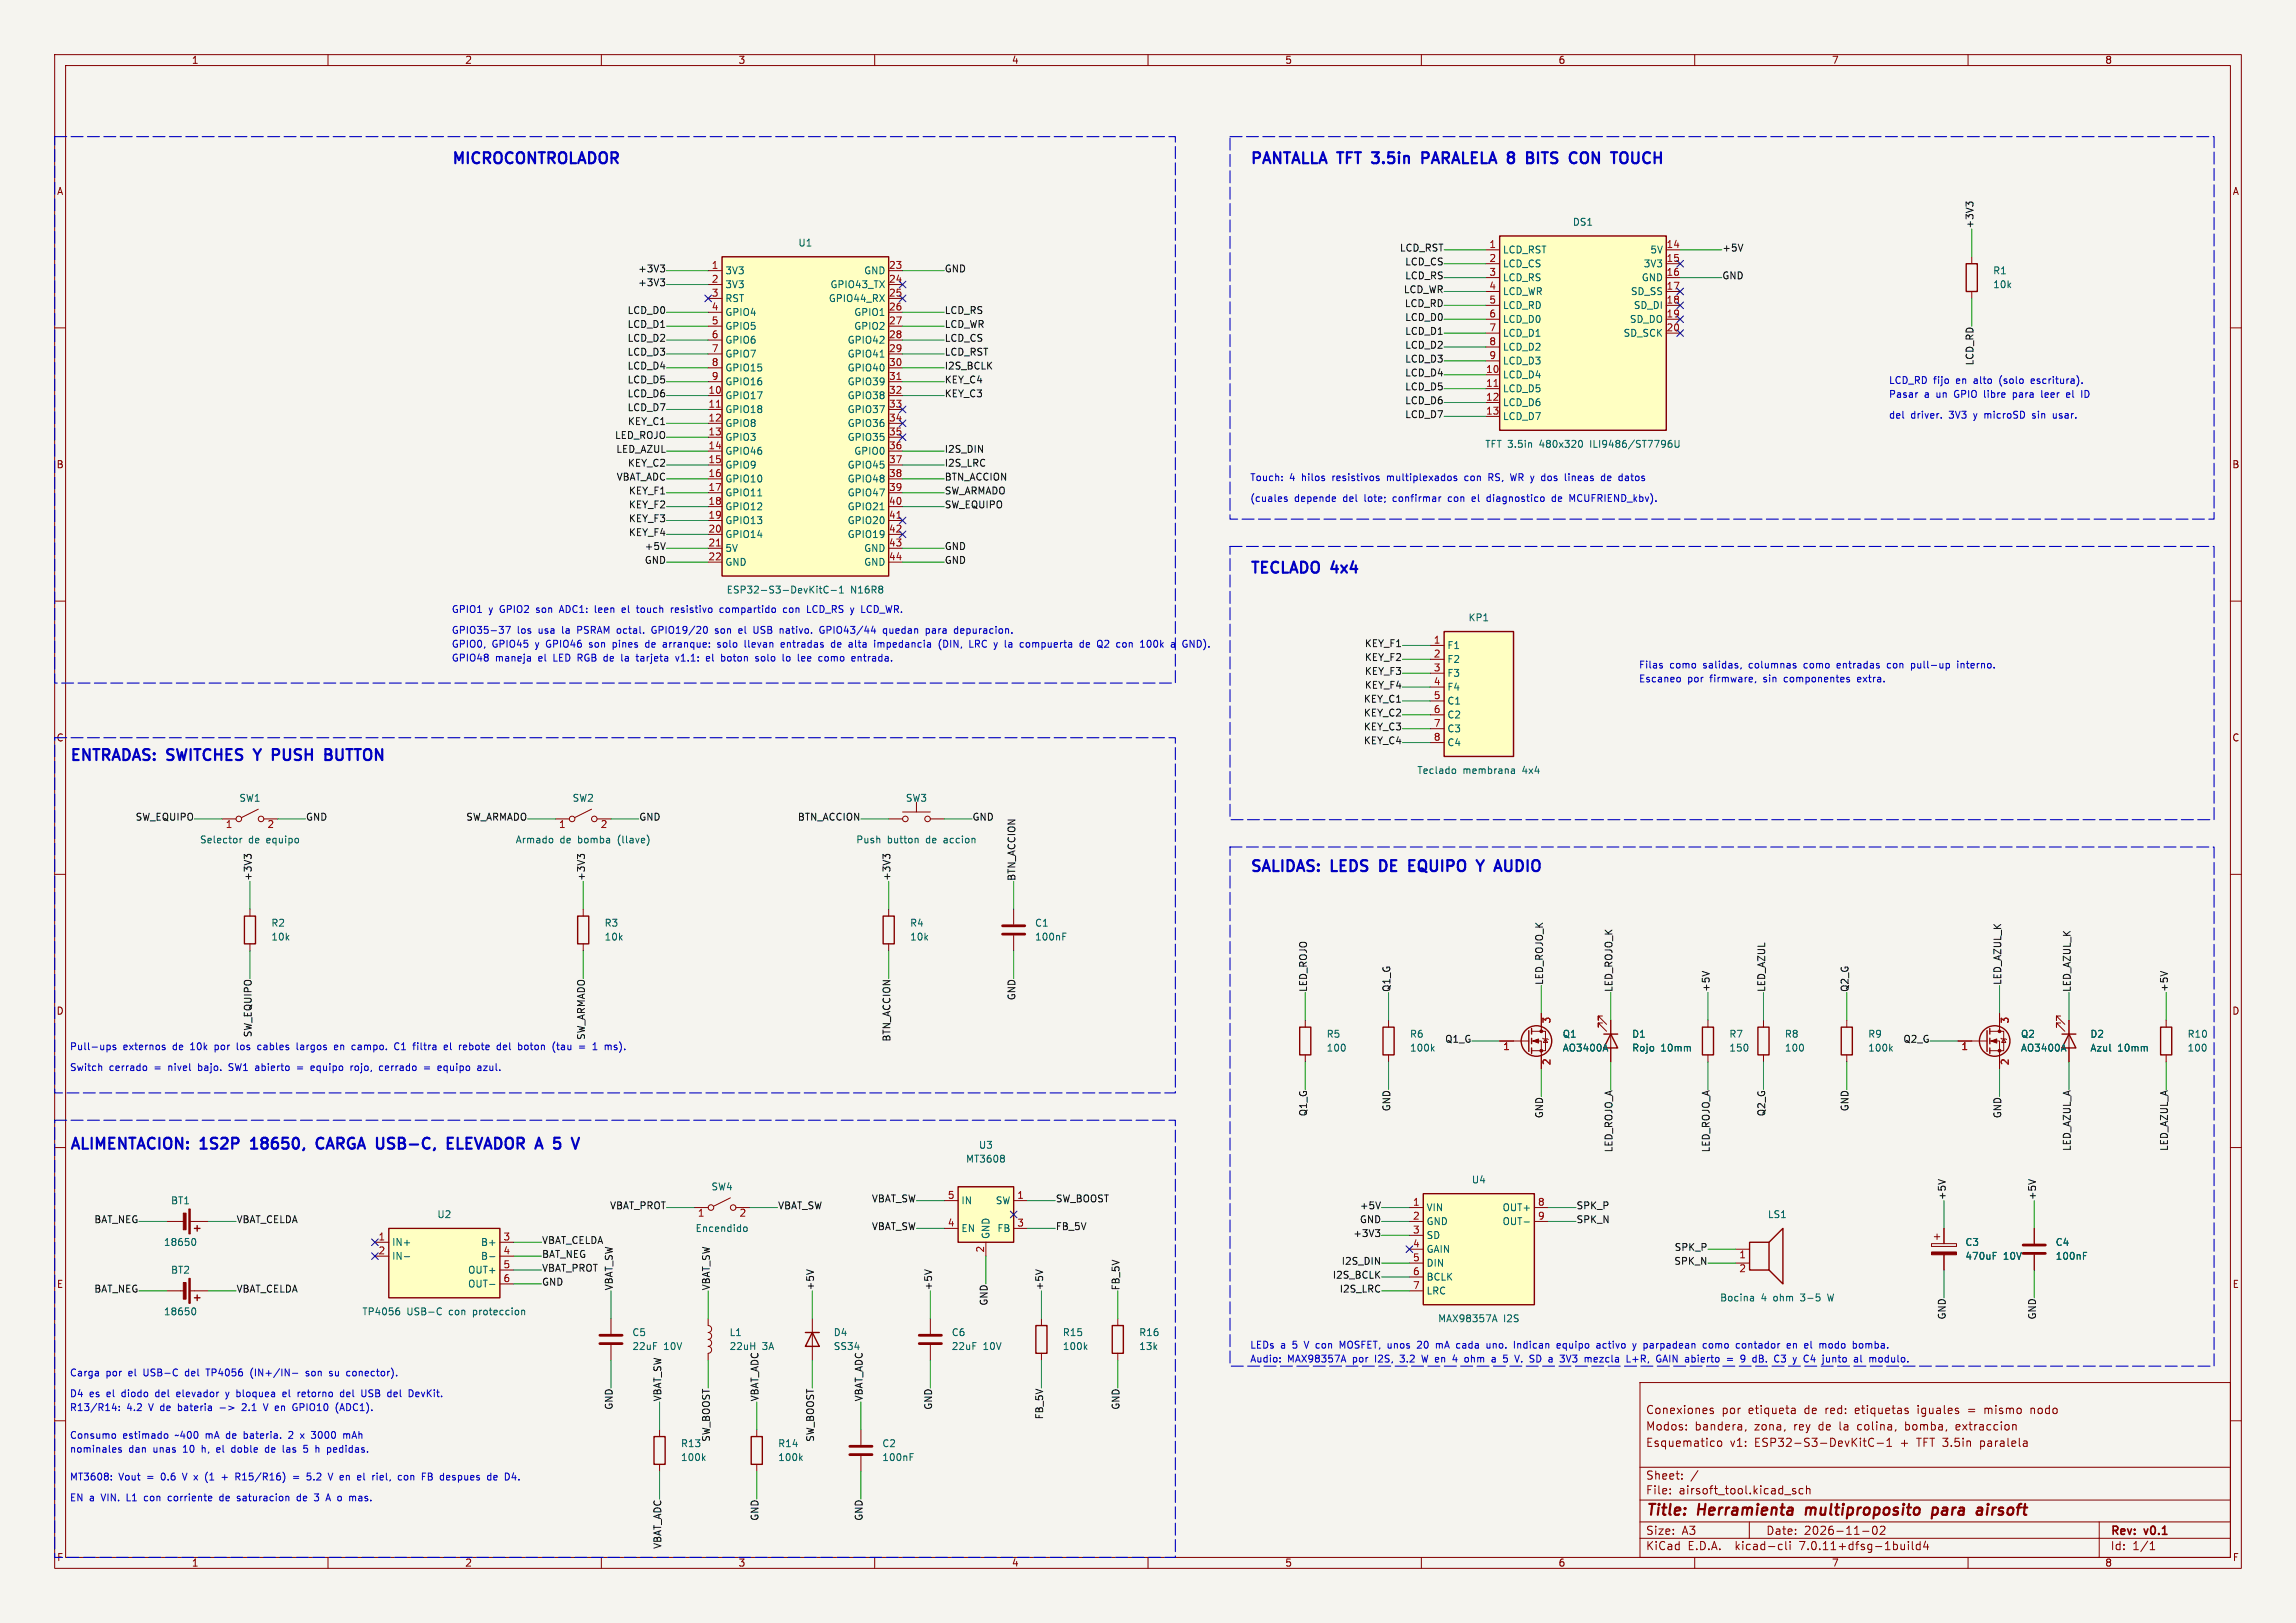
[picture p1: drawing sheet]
<svg xmlns="http://www.w3.org/2000/svg" width="420mm" height="297mm" viewBox="0 0 420 297" stroke-linecap="round" stroke-linejoin="round" font-family="sans-serif">
<defs><g id="words">
<g font-size="2.8" fill="#0000c2">
<text x="82.5" y="30.6">MICROCONTROLADOR</text>
<text x="228.6" y="30.6">PANTALLA TFT</text>
<text x="252" y="30.6">3.5in</text>
<text x="261.9" y="30.6">PARALELA 8</text>
<text x="282.6" y="30.6">BITS</text>
<text x="291.3" y="30.6">CON</text>
<text x="299.8" y="30.6">TOUCH</text>
<text x="228.6" y="105.5">TECLADO 4x4</text>
<text x="12.7" y="139.8">ENTRADAS: SWITCHES</text>
<text x="47.5" y="139.8">Y</text>
<text x="51.6" y="139.8">PUSH</text>
<text x="62" y="139.8">BUTTON</text>
<text x="228.6" y="160.1">SALIDAS: LEDS</text>
<text x="253.3" y="160.1">DE</text>
<text x="259.5" y="160.1">EQUIPO</text>
<text x="272.8" y="160.1">Y</text>
<text x="276.9" y="160.1">AUDIO</text>
<text x="12.7" y="210.9">ALIMENTACION: 1S2P</text>
<text x="46.9" y="210.9">18650,</text>
<text x="59.7" y="210.9">CARGA USB-C,</text>
<text x="85.2" y="210.9">ELEVADOR A</text>
</g>
<g font-size="2.8" fill="#840000">
<text x="301" y="277.9">Title:</text>
<text x="310.6" y="277.9">Herramienta</text>
<text x="331.2" y="277.9">multiproposito</text>
<text x="355.1" y="277.9">para</text>
<text x="364.1" y="277.9">airsoft</text>
</g>
<g font-size="2.1" fill="#840000">
<text x="301" y="262">Modos:</text>
<text x="301" y="259">Conexiones</text>
<text x="310" y="262">bandera,</text>
<text x="314.9" y="259">por</text>
<text x="319.9" y="259">etiqueta</text>
<text x="321" y="262">zona,</text>
<text x="328.3" y="262">rey</text>
<text x="330.2" y="259">de</text>
<text x="333" y="262">de</text>
<text x="334.2" y="259">red:</text>
<text x="336.9" y="262">la</text>
<text x="339.8" y="259">etiquetas</text>
<text x="340.4" y="262">colina,</text>
<text x="349.2" y="262">bomba,</text>
<text x="351.4" y="259">iguales</text>
<text x="358.7" y="262">extraccion</text>
<text x="360.7" y="259">=</text>
<text x="363.9" y="259">mismo</text>
<text x="372.5" y="259">nodo</text>
<text x="301" y="265">Esquematico</text>
<text x="316.4" y="265">v1:</text>
<text x="321" y="265">ESP32-S3-DevKitC-1</text>
<text x="347.8" y="265">+</text>
<text x="351" y="265">TFT 3.5in</text>
<text x="362.8" y="265">paralela</text>
<text x="301" y="273.7">File:</text>
<text x="301" y="271">Sheet:</text>
<text x="307.1" y="273.7">airsoft_tool.kicad_sch</text>
<text x="301" y="281.1">Size:</text>
<text x="307.6" y="281.1">A3</text>
<text x="323" y="281.1">Date:</text>
<text x="330" y="281.1">2026-11-02</text>
<text x="386" y="281.3">Rev:</text>
<text x="392.4" y="281.3">v0.1</text>
<text x="301" y="283.9">KiCad</text>
<text x="308.7" y="283.9">E.D.A.</text>
<text x="317.6" y="283.9">kicad-cli</text>
<text x="329.5" y="283.9">7.0.11+dfsg-1build4</text>
<text x="386" y="283.9">Id:</text>
<text x="390.1" y="283.9">1/1</text>
</g>
<g font-size="1.8" fill="#840000">
<text x="35" y="11.9">1</text>
<text x="85" y="11.9">2</text>
<text x="135" y="11.9">3</text>
<text x="185" y="11.9">4</text>
<text x="235" y="11.9">5</text>
<text x="285" y="11.9">6</text>
<text x="335" y="11.9">7</text>
<text x="385" y="11.9">8</text>
<text x="10.3" y="35.9">A</text>
<text x="408.3" y="35.9">A</text>
<text x="10.3" y="85.9">B</text>
<text x="408.2" y="85.9">B</text>
<text x="10.3" y="135.9">C</text>
<text x="408.2" y="135.9">C</text>
<text x="10.3" y="185.9">D</text>
<text x="408.2" y="185.9">D</text>
<text x="10.3" y="235.9">E</text>
<text x="408.3" y="235.9">E</text>
<text x="10.3" y="285.9">F</text>
<text x="35" y="286.9">1</text>
<text x="85" y="286.9">2</text>
<text x="135" y="286.9">3</text>
<text x="185" y="286.9">4</text>
<text x="235" y="286.9">5</text>
<text x="285" y="286.9">6</text>
<text x="335" y="286.9">7</text>
<text x="385" y="286.9">8</text>
<text x="408.3" y="285.9">F</text>
</g>
<g font-size="1.8" fill="#006464">
<text x="287.6" y="41.5">DS1</text>
<text x="145.9" y="45.3">U1</text>
<text x="274.8" y="46.6">LCD_RST</text>
<text x="301.8" y="46.6">5V</text>
<text x="132.6" y="50.4">3V3</text>
<text x="132.6" y="52.9">3V3</text>
<text x="151.8" y="52.9">GPIO43_TX</text>
<text x="158" y="50.4">GND</text>
<text x="274.8" y="49.1">LCD_CS</text>
<text x="274.8" y="51.7">LCD_RS</text>
<text x="300.2" y="51.7">GND</text>
<text x="300.6" y="49.1">3V3</text>
<text x="364.5" y="50.4">R1</text>
<text x="364.5" y="52.9">10k</text>
<text x="132.6" y="55.5">RST</text>
<text x="132.6" y="58">GPIO4</text>
<text x="151.5" y="55.5">GPIO44_RX</text>
<text x="156.2" y="58">GPIO1</text>
<text x="274.8" y="54.2">LCD_WR</text>
<text x="274.8" y="56.7">LCD_RD</text>
<text x="274.8" y="59.3">LCD_D0</text>
<text x="298" y="59.3">SD_DO</text>
<text x="298.2" y="54.2">SD_SS</text>
<text x="298.8" y="56.7">SD_DI</text>
<text x="132.6" y="60.6">GPIO5</text>
<text x="132.6" y="63.1">GPIO6</text>
<text x="132.6" y="65.6">GPIO7</text>
<text x="155" y="63.1">GPIO42</text>
<text x="155" y="65.6">GPIO41</text>
<text x="156.2" y="60.6">GPIO2</text>
<text x="274.8" y="61.8">LCD_D1</text>
<text x="274.8" y="64.4">LCD_D2</text>
<text x="296.9" y="61.8">SD_SCK</text>
<text x="132.6" y="68.2">GPIO15</text>
<text x="132.6" y="70.7">GPIO16</text>
<text x="155" y="68.2">GPIO40</text>
<text x="155" y="70.7">GPIO39</text>
<text x="274.8" y="69.4">LCD_D4</text>
<text x="274.8" y="72">LCD_D5</text>
<text x="274.8" y="66.9">LCD_D3</text>
<text x="132.6" y="73.3">GPIO17</text>
<text x="132.6" y="75.8">GPIO18</text>
<text x="155" y="73.3">GPIO38</text>
<text x="155" y="75.8">GPIO37</text>
<text x="274.8" y="74.5">LCD_D6</text>
<text x="274.8" y="77.1">LCD_D7</text>
<text x="132.6" y="78.3">GPIO8</text>
<text x="132.6" y="80.9">GPIO3</text>
<text x="132.6" y="83.4">GPIO46</text>
<text x="155" y="78.3">GPIO36</text>
<text x="155" y="80.9">GPIO35</text>
<text x="156.2" y="83.4">GPIO0</text>
<text x="271.6" y="82.1">TFT 3.5in</text>
<text x="281.7" y="82.1">480x320</text>
<text x="291.2" y="82.1">ILI9486/ST7796U</text>
<text x="132.6" y="86">GPIO9</text>
<text x="132.6" y="88.5">GPIO10</text>
<text x="155" y="86">GPIO45</text>
<text x="155" y="88.5">GPIO48</text>
<text x="132.6" y="91">GPIO11</text>
<text x="132.6" y="93.6">GPIO12</text>
<text x="155" y="91">GPIO47</text>
<text x="155" y="93.6">GPIO21</text>
<text x="132.6" y="96.1">GPIO13</text>
<text x="132.6" y="98.7">GPIO14</text>
<text x="132.6" y="101.2">5V</text>
<text x="155" y="96.1">GPIO20</text>
<text x="155" y="98.7">GPIO19</text>
<text x="158" y="101.2">GND</text>
<text x="132.6" y="103.7">GND</text>
<text x="158" y="103.7">GND</text>
<text x="132.8" y="108.8">ESP32-S3-DevKitC-1</text>
<text x="155.6" y="108.8">N16R8</text>
<text x="268.5" y="113.9">KP1</text>
<text x="264.7" y="119">F1</text>
<text x="264.7" y="121.5">F2</text>
<text x="264.7" y="124.1">F3</text>
<text x="264.7" y="126.6">F4</text>
<text x="264.7" y="129.1">C1</text>
<text x="264.7" y="131.7">C2</text>
<text x="264.7" y="134.2">C3</text>
<text x="264.7" y="136.8">C4</text>
<text x="259.2" y="141.8">Teclado</text>
<text x="267.6" y="141.8">membrana</text>
<text x="278.6" y="141.8">4x4</text>
<text x="43.7" y="146.9">SW1</text>
<text x="104.6" y="146.9">SW2</text>
<text x="165.6" y="146.9">SW3</text>
<text x="36.5" y="154.5">Selector</text>
<text x="45.5" y="154.5">de</text>
<text x="48.9" y="154.5">equipo</text>
<text x="94.2" y="154.5">Armado</text>
<text x="102.4" y="154.5">de</text>
<text x="105.8" y="154.5">bomba</text>
<text x="113.3" y="154.5">(llave)</text>
<text x="156.5" y="154.5">Push</text>
<text x="162.3" y="154.5">button</text>
<text x="169.5" y="154.5">de</text>
<text x="172.9" y="154.5">accion</text>
<text x="49.5" y="169.8">R2</text>
<text x="49.5" y="172.3">10k</text>
<text x="110.5" y="169.8">R3</text>
<text x="110.5" y="172.3">10k</text>
<text x="166.4" y="169.8">R4</text>
<text x="166.4" y="172.3">10k</text>
<text x="189.2" y="169.8">C1</text>
<text x="189.2" y="172.3">100nF</text>
<text x="242.6" y="190.1">R5</text>
<text x="257.8" y="190.1">R6</text>
<text x="285.8" y="190.1">Q1</text>
<text x="298.5" y="190.1">D1</text>
<text x="316.2" y="190.1">R7</text>
<text x="326.4" y="190.1">R8</text>
<text x="341.6" y="190.1">R9</text>
<text x="369.6" y="190.1">Q2</text>
<text x="382.3" y="190.1">D2</text>
<text x="400.1" y="190.1">R10</text>
<text x="242.6" y="192.6">100</text>
<text x="257.8" y="192.6">100k</text>
<text x="285.8" y="192.6">AO3400A</text>
<text x="298.5" y="192.6">Rojo</text>
<text x="303.8" y="192.6">10mm</text>
<text x="316.2" y="192.6">150</text>
<text x="326.4" y="192.6">100</text>
<text x="341.6" y="192.6">100k</text>
<text x="369.6" y="192.6">AO3400A</text>
<text x="382.3" y="192.6">Azul</text>
<text x="387.4" y="192.6">10mm</text>
<text x="400.1" y="192.6">100</text>
<text x="176.6" y="213">MT3608</text>
<text x="179" y="210.4">U3</text>
<text x="31.2" y="220.6">BT1</text>
<text x="130" y="218">SW4</text>
<text x="175.8" y="220.6">IN</text>
<text x="182" y="220.6">SW</text>
<text x="260.9" y="221.8">VIN</text>
<text x="269.1" y="216.8">U4</text>
<text x="274.8" y="221.8">OUT+</text>
<text x="79.9" y="223.1">U2</text>
<text x="127.1" y="225.7">Encendido</text>
<text x="175.8" y="225.7">EN</text>
<text x="181.2" y="226.8" transform="rotate(-90 181.2 226.8)">GND</text>
<text x="182.4" y="225.7">FB</text>
<text x="260.9" y="224.4">GND</text>
<text x="260.9" y="226.9">SD</text>
<text x="274.8" y="224.4">OUT-</text>
<text x="323.3" y="223.1">LS1</text>
<text x="29.9" y="228.2">18650</text>
<text x="31.2" y="233.3">BT2</text>
<text x="71.6" y="228.2">IN+</text>
<text x="71.6" y="230.7">IN-</text>
<text x="85.5" y="233.3">OUT+</text>
<text x="87.9" y="228.2">B+</text>
<text x="87.9" y="230.7">B-</text>
<text x="260.9" y="229.5">GAIN</text>
<text x="260.9" y="232">DIN</text>
<text x="359.4" y="228.2">C3</text>
<text x="359.4" y="230.7">470uF</text>
<text x="366.5" y="230.7">10V</text>
<text x="375.9" y="228.2">C4</text>
<text x="375.9" y="230.7">100nF</text>
<text x="85.5" y="235.8">OUT-</text>
<text x="260.9" y="234.5">BCLK</text>
<text x="260.9" y="237.1">LRC</text>
<text x="314.6" y="238.4">Bocina</text>
<text x="322.1" y="238.4">4</text>
<text x="324.5" y="238.4">ohm</text>
<text x="329.7" y="238.4">3-5</text>
<text x="334.8" y="238.4">W</text>
<text x="29.9" y="240.9">18650</text>
<text x="66.2" y="240.9">TP4056</text>
<text x="74.4" y="240.9">USB-C</text>
<text x="82.3" y="240.9">con</text>
<text x="86.8" y="240.9">proteccion</text>
<text x="115.6" y="244.7">C5</text>
<text x="133.4" y="244.7">L1</text>
<text x="152.4" y="244.7">D4</text>
<text x="174" y="244.7">C6</text>
<text x="194.3" y="244.7">R15</text>
<text x="208.3" y="244.7">R16</text>
<text x="263" y="242.2">MAX98357A</text>
<text x="275" y="242.2">I2S</text>
<text x="115.6" y="247.2">22uF</text>
<text x="121.4" y="247.2">10V</text>
<text x="139.4" y="247.2">3A</text>
<text x="174" y="247.2">22uF</text>
<text x="179.8" y="247.2">10V</text>
<text x="194.3" y="247.2">100k</text>
<text x="208.3" y="247.2">13k</text>
<text x="124.5" y="265">R13</text>
<text x="124.5" y="267.6">100k</text>
<text x="142.2" y="265">R14</text>
<text x="142.2" y="267.6">100k</text>
<text x="161.3" y="265">C2</text>
<text x="161.3" y="267.6">100nF</text>
</g>
<g font-size="1.8" fill="#0f0f0f">
<text x="361.2" y="41.9" transform="rotate(-90 361.2 41.9)">+3V3</text>
<text x="256" y="46.2">LCD_RST</text>
<text x="315" y="46.2">+5V</text>
<text x="116.6" y="50">+3V3</text>
<text x="116.6" y="52.6">+3V3</text>
<text x="172.7" y="50">GND</text>
<text x="256.7" y="53.9">LCD_WR</text>
<text x="256.9" y="51.3">LCD_RS</text>
<text x="256.9" y="48.8">LCD_CS</text>
<text x="315" y="51.3">GND</text>
<text x="114.7" y="57.7">LCD_D0</text>
<text x="172.7" y="57.7">LCD_RS</text>
<text x="256.9" y="56.4">LCD_RD</text>
<text x="256.9" y="58.9">LCD_D0</text>
<text x="114.7" y="65.3">LCD_D3</text>
<text x="114.7" y="60.2">LCD_D1</text>
<text x="114.7" y="62.7">LCD_D2</text>
<text x="172.7" y="65.3">LCD_RST</text>
<text x="172.7" y="62.7">LCD_CS</text>
<text x="172.7" y="60.2">LCD_WR</text>
<text x="256.9" y="61.5">LCD_D1</text>
<text x="256.9" y="64">LCD_D2</text>
<text x="114.7" y="70.4">LCD_D5</text>
<text x="114.7" y="67.8">LCD_D4</text>
<text x="172.7" y="70.4">KEY_C4</text>
<text x="172.7" y="67.8">I2S_BCLK</text>
<text x="256.9" y="66.6">LCD_D3</text>
<text x="256.9" y="71.6">LCD_D5</text>
<text x="256.9" y="69.1">LCD_D4</text>
<text x="361.2" y="67" transform="rotate(-90 361.2 67)">LCD_RD</text>
<text x="114.7" y="72.9">LCD_D6</text>
<text x="114.7" y="75.4">LCD_D7</text>
<text x="114.8" y="78">KEY_C1</text>
<text x="172.7" y="72.9">KEY_C3</text>
<text x="256.9" y="74.2">LCD_D6</text>
<text x="256.9" y="76.7">LCD_D7</text>
<text x="112.4" y="80.5">LED_ROJO</text>
<text x="112.6" y="83.1">LED_AZUL</text>
<text x="172.7" y="83.1">I2S_DIN</text>
<text x="112.7" y="88.1">VBAT_ADC</text>
<text x="114.8" y="85.6">KEY_C2</text>
<text x="172.7" y="88.1">BTN_ACCION</text>
<text x="172.7" y="85.6">I2S_LRC</text>
<text x="114.9" y="90.7">KEY_F1</text>
<text x="114.9" y="93.2">KEY_F2</text>
<text x="114.9" y="95.8">KEY_F3</text>
<text x="172.7" y="90.7">SW_ARMADO</text>
<text x="172.7" y="93.2">SW_EQUIPO</text>
<text x="114.9" y="98.3">KEY_F4</text>
<text x="117.8" y="100.8">+5V</text>
<text x="172.7" y="100.8">GND</text>
<text x="117.8" y="103.4">GND</text>
<text x="172.7" y="103.4">GND</text>
<text x="249.6" y="118.6">KEY_F1</text>
<text x="249.6" y="121.2">KEY_F2</text>
<text x="249.6" y="123.7">KEY_F3</text>
<text x="249.4" y="128.8">KEY_C1</text>
<text x="249.4" y="131.3">KEY_C2</text>
<text x="249.6" y="126.2">KEY_F4</text>
<text x="249.4" y="133.9">KEY_C3</text>
<text x="249.4" y="136.4">KEY_C4</text>
<text x="24.7" y="150.4">SW_EQUIPO</text>
<text x="55.9" y="150.4">GND</text>
<text x="85.2" y="150.4">SW_ARMADO</text>
<text x="116.8" y="150.4">GND</text>
<text x="145.8" y="150.4">BTN_ACCION</text>
<text x="177.8" y="150.4">GND</text>
<text x="46.2" y="161.3" transform="rotate(-90 46.2 161.3)">+3V3</text>
<text x="107.2" y="161.3" transform="rotate(-90 107.2 161.3)">+3V3</text>
<text x="163.1" y="161.3" transform="rotate(-90 163.1 161.3)">+3V3</text>
<text x="185.9" y="161.3" transform="rotate(-90 185.9 161.3)">BTN_ACCION</text>
<text x="185.9" y="183.1" transform="rotate(-90 185.9 183.1)">GND</text>
<text x="239.3" y="181.6" transform="rotate(-90 239.3 181.6)">LED_ROJO</text>
<text x="254.5" y="181.6" transform="rotate(-90 254.5 181.6)">Q1_G</text>
<text x="282.5" y="180.3" transform="rotate(-90 282.5 180.3)">LED_ROJO_K</text>
<text x="295.2" y="181.6" transform="rotate(-90 295.2 181.6)">LED_ROJO_K</text>
<text x="312.9" y="181.6" transform="rotate(-90 312.9 181.6)">+5V</text>
<text x="323.1" y="181.6" transform="rotate(-90 323.1 181.6)">LED_AZUL</text>
<text x="338.3" y="181.6" transform="rotate(-90 338.3 181.6)">Q2_G</text>
<text x="366.3" y="180.3" transform="rotate(-90 366.3 180.3)">LED_AZUL_K</text>
<text x="379" y="181.6" transform="rotate(-90 379 181.6)">LED_AZUL_K</text>
<text x="396.8" y="181.6" transform="rotate(-90 396.8 181.6)">+5V</text>
<text x="46.2" y="189.9" transform="rotate(-90 46.2 189.9)">SW_EQUIPO</text>
<text x="107.2" y="190.4" transform="rotate(-90 107.2 190.4)">SW_ARMADO</text>
<text x="163.1" y="190.7" transform="rotate(-90 163.1 190.7)">BTN_ACCION</text>
<text x="264.3" y="191">Q1_G</text>
<text x="348.1" y="191">Q2_G</text>
<text x="254.5" y="203.5" transform="rotate(-90 254.5 203.5)">GND</text>
<text x="338.3" y="203.5" transform="rotate(-90 338.3 203.5)">GND</text>
<text x="239.3" y="204.4" transform="rotate(-90 239.3 204.4)">Q1_G</text>
<text x="282.5" y="204.7" transform="rotate(-90 282.5 204.7)">GND</text>
<text x="323.1" y="204.4" transform="rotate(-90 323.1 204.4)">Q2_G</text>
<text x="366.3" y="204.7" transform="rotate(-90 366.3 204.7)">GND</text>
<text x="295.2" y="211" transform="rotate(-90 295.2 211)">LED_ROJO_A</text>
<text x="312.9" y="211" transform="rotate(-90 312.9 211)">LED_ROJO_A</text>
<text x="379" y="210.7" transform="rotate(-90 379 210.7)">LED_AZUL_A</text>
<text x="396.8" y="210.7" transform="rotate(-90 396.8 210.7)">LED_AZUL_A</text>
<text x="111.5" y="221.5">VBAT_PROT</text>
<text x="142.2" y="221.5">VBAT_SW</text>
<text x="159.4" y="220.2">VBAT_SW</text>
<text x="193" y="220.2">SW_BOOST</text>
<text x="248.7" y="221.5">+5V</text>
<text x="288.3" y="221.5">SPK_P</text>
<text x="356.1" y="219.7" transform="rotate(-90 356.1 219.7)">+5V</text>
<text x="372.6" y="219.7" transform="rotate(-90 372.6 219.7)">+5V</text>
<text x="17.2" y="224">BAT_NEG</text>
<text x="43.2" y="224">VBAT_CELDA</text>
<text x="99.1" y="227.8">VBAT_CELDA</text>
<text x="159.4" y="225.3">VBAT_SW</text>
<text x="193" y="225.3">FB_5V</text>
<text x="247.4" y="226.6">+3V3</text>
<text x="248.7" y="224">GND</text>
<text x="288.3" y="224">SPK_N</text>
<text x="99.1" y="232.9">VBAT_PROT</text>
<text x="99.1" y="230.4">BAT_NEG</text>
<text x="245.3" y="231.7">I2S_DIN</text>
<text x="306.2" y="231.7">SPK_N</text>
<text x="306.2" y="229.1">SPK_P</text>
<text x="17.2" y="236.7">BAT_NEG</text>
<text x="43.2" y="236.7">VBAT_CELDA</text>
<text x="99.1" y="235.5">GND</text>
<text x="112.3" y="236.2" transform="rotate(-90 112.3 236.2)">VBAT_SW</text>
<text x="130.1" y="236.2" transform="rotate(-90 130.1 236.2)">VBAT_SW</text>
<text x="149.1" y="236.2" transform="rotate(-90 149.1 236.2)">+5V</text>
<text x="170.7" y="236.2" transform="rotate(-90 170.7 236.2)">+5V</text>
<text x="180.9" y="239" transform="rotate(-90 180.9 239)">GND</text>
<text x="191" y="236.2" transform="rotate(-90 191 236.2)">+5V</text>
<text x="205" y="236.2" transform="rotate(-90 205 236.2)">FB_5V</text>
<text x="243.7" y="234.2">I2S_BCLK</text>
<text x="245" y="236.7">I2S_LRC</text>
<text x="356.1" y="241.6" transform="rotate(-90 356.1 241.6)">GND</text>
<text x="372.6" y="241.6" transform="rotate(-90 372.6 241.6)">GND</text>
<text x="133.4" y="247.2">22uH</text>
<text x="152.4" y="247.2">SS34</text>
<text x="121.2" y="256.5" transform="rotate(-90 121.2 256.5)">VBAT_SW</text>
<text x="138.9" y="256.5" transform="rotate(-90 138.9 256.5)">VBAT_ADC</text>
<text x="158" y="256.5" transform="rotate(-90 158 256.5)">VBAT_ADC</text>
<text x="112.3" y="258.1" transform="rotate(-90 112.3 258.1)">GND</text>
<text x="130.1" y="263.9" transform="rotate(-90 130.1 263.9)">SW_BOOST</text>
<text x="149.1" y="263.9" transform="rotate(-90 149.1 263.9)">SW_BOOST</text>
<text x="170.7" y="258.1" transform="rotate(-90 170.7 258.1)">GND</text>
<text x="191" y="259.8" transform="rotate(-90 191 259.8)">FB_5V</text>
<text x="205" y="258.1" transform="rotate(-90 205 258.1)">GND</text>
<text x="138.9" y="278.4" transform="rotate(-90 138.9 278.4)">GND</text>
<text x="158" y="278.4" transform="rotate(-90 158 278.4)">GND</text>
<text x="121.2" y="283.5" transform="rotate(-90 121.2 283.5)">VBAT_ADC</text>
</g>
<g font-size="1.8" fill="#a90000">
<text x="272.3" y="45.5">1</text>
<text x="304.8" y="45.5">14</text>
<text x="130.1" y="49.3">1</text>
<text x="130.1" y="51.8">2</text>
<text x="162.5" y="49.3">23</text>
<text x="162.5" y="51.8">24</text>
<text x="272.3" y="48">2</text>
<text x="272.3" y="50.5">3</text>
<text x="272.3" y="53.1">4</text>
<text x="304.8" y="48">15</text>
<text x="304.8" y="50.5">16</text>
<text x="304.8" y="53.1">17</text>
<text x="130.1" y="54.4">3</text>
<text x="130.1" y="56.9">4</text>
<text x="130.1" y="59.4">5</text>
<text x="162.5" y="54.4">25</text>
<text x="162.5" y="56.9">26</text>
<text x="162.5" y="59.4">27</text>
<text x="272.3" y="55.6">5</text>
<text x="272.3" y="58.2">6</text>
<text x="304.8" y="55.6">18</text>
<text x="304.8" y="58.2">19</text>
<text x="130.1" y="62">6</text>
<text x="130.1" y="64.5">7</text>
<text x="162.5" y="62">28</text>
<text x="162.5" y="64.5">29</text>
<text x="272.3" y="60.7">7</text>
<text x="272.3" y="63.2">8</text>
<text x="272.3" y="65.8">9</text>
<text x="304.8" y="60.7">20</text>
<text x="130.1" y="67.1">8</text>
<text x="130.1" y="69.6">9</text>
<text x="162.5" y="67.1">30</text>
<text x="162.5" y="69.6">31</text>
<text x="271.7" y="68.3">10</text>
<text x="271.7" y="70.9">11</text>
<text x="129.5" y="72.1">10</text>
<text x="129.5" y="74.7">11</text>
<text x="129.5" y="77.2">12</text>
<text x="162.5" y="72.1">32</text>
<text x="162.5" y="74.7">33</text>
<text x="162.5" y="77.2">34</text>
<text x="271.7" y="73.4">12</text>
<text x="271.7" y="75.9">13</text>
<text x="129.5" y="79.8">13</text>
<text x="129.5" y="82.3">14</text>
<text x="162.5" y="79.8">35</text>
<text x="162.5" y="82.3">36</text>
<text x="129.5" y="84.8">15</text>
<text x="129.5" y="87.4">16</text>
<text x="129.5" y="89.9">17</text>
<text x="162.5" y="84.8">37</text>
<text x="162.5" y="87.4">38</text>
<text x="162.5" y="89.9">39</text>
<text x="129.5" y="92.5">18</text>
<text x="129.5" y="95">19</text>
<text x="162.5" y="92.5">40</text>
<text x="162.5" y="95">41</text>
<text x="129.5" y="97.5">20</text>
<text x="129.5" y="100.1">21</text>
<text x="162.5" y="97.5">42</text>
<text x="162.5" y="100.1">43</text>
<text x="129.5" y="102.6">22</text>
<text x="162.5" y="102.6">44</text>
<text x="262.2" y="117.9">1</text>
<text x="262.2" y="120.4">2</text>
<text x="262.2" y="122.9">3</text>
<text x="262.2" y="125.5">4</text>
<text x="262.2" y="128">5</text>
<text x="262.2" y="130.6">6</text>
<text x="262.2" y="133.1">7</text>
<text x="262.2" y="135.6">8</text>
<text x="41.2" y="151.8">1</text>
<text x="48.8" y="151.8">2</text>
<text x="102.2" y="151.8">1</text>
<text x="109.8" y="151.8">2</text>
<text x="283.9" y="187.4" transform="rotate(-90 283.9 187.4)">3</text>
<text x="367.7" y="187.4" transform="rotate(-90 367.7 187.4)">3</text>
<text x="274.9" y="192.5">1</text>
<text x="283.9" y="195" transform="rotate(-90 283.9 195)">2</text>
<text x="358.7" y="192.5">1</text>
<text x="367.7" y="195" transform="rotate(-90 367.7 195)">2</text>
<text x="173.3" y="219.5">5</text>
<text x="186" y="219.5">1</text>
<text x="258.4" y="220.7">1</text>
<text x="281.2" y="220.7">8</text>
<text x="69.1" y="227.1">1</text>
<text x="92" y="227.1">3</text>
<text x="127.6" y="223">1</text>
<text x="135.2" y="223">2</text>
<text x="173.3" y="224.5">4</text>
<text x="186" y="224.5">3</text>
<text x="258.4" y="223.3">2</text>
<text x="258.4" y="225.8">3</text>
<text x="281.2" y="223.3">9</text>
<text x="69.1" y="229.6">2</text>
<text x="92" y="229.6">4</text>
<text x="92" y="232.2">5</text>
<text x="180.1" y="229.3" transform="rotate(-90 180.1 229.3)">2</text>
<text x="258.4" y="228.3">4</text>
<text x="258.4" y="230.9">5</text>
<text x="258.4" y="233.4">6</text>
<text x="318.1" y="230.6">1</text>
<text x="318.1" y="233.1">2</text>
<text x="92" y="234.7">6</text>
<text x="258.4" y="236">7</text>
</g>
<g font-size="1.8" fill="#0000c2">
<text x="345.4" y="70.5">LCD_RD fijo</text>
<text x="357.9" y="70.5">en</text>
<text x="361.4" y="70.5">alto</text>
<text x="366.2" y="70.5">(solo</text>
<text x="372.2" y="70.5">escritura).</text>
<text x="345.4" y="73">Pasar</text>
<text x="345.4" y="76.8">del</text>
<text x="349.5" y="76.8">driver.</text>
<text x="352" y="73">a</text>
<text x="354.3" y="73">un</text>
<text x="356.7" y="76.8">3V3</text>
<text x="357.8" y="73">GPIO libre</text>
<text x="361.4" y="76.8">y</text>
<text x="363.5" y="76.8">microSD</text>
<text x="368.9" y="73">para</text>
<text x="372.5" y="76.8">sin</text>
<text x="374.3" y="73">leer</text>
<text x="376.4" y="76.8">usar.</text>
<text x="379.1" y="73">el</text>
<text x="382" y="73">ID</text>
<text x="228.6" y="88.2">Touch:</text>
<text x="235.9" y="88.2">4</text>
<text x="238.3" y="88.2">hilos</text>
<text x="244" y="88.2">resistivos</text>
<text x="254.2" y="88.2">multiplexados</text>
<text x="268.6" y="88.2">con</text>
<text x="273.2" y="88.2">RS,</text>
<text x="277.4" y="88.2">WR y</text>
<text x="283.5" y="88.2">dos</text>
<text x="288" y="88.2">lineas</text>
<text x="294.8" y="88.2">de</text>
<text x="298.2" y="88.2">datos</text>
<text x="228.6" y="92.1">(cuales</text>
<text x="236.8" y="92.1">depende</text>
<text x="245.8" y="92.1">del</text>
<text x="249.9" y="92.1">lote;</text>
<text x="255.3" y="92.1">confirmar</text>
<text x="265.6" y="92.1">con</text>
<text x="270.2" y="92.1">el</text>
<text x="273.1" y="92.1">diagnostico</text>
<text x="285.2" y="92.1">de</text>
<text x="288.6" y="92.1">MCUFRIEND_kbv).</text>
<text x="82.5" y="112.4">GPIO1</text>
<text x="89.4" y="112.4">y</text>
<text x="91.5" y="112.4">GPIO2</text>
<text x="98.4" y="112.4">son</text>
<text x="102.9" y="112.4">ADC1:</text>
<text x="109.5" y="112.4">leen</text>
<text x="114.7" y="112.4">el</text>
<text x="117.6" y="112.4">touch</text>
<text x="124" y="112.4">resistivo</text>
<text x="133.2" y="112.4">compartido</text>
<text x="145" y="112.4">con</text>
<text x="149.6" y="112.4">LCD_RS y</text>
<text x="159.9" y="112.4">LCD_WR.</text>
<text x="82.5" y="116.2">GPIO35-37</text>
<text x="82.5" y="118.7">GPIO0,</text>
<text x="90" y="118.7">GPIO45</text>
<text x="94.6" y="116.2">los</text>
<text x="98.1" y="118.7">y</text>
<text x="98.6" y="116.2">usa</text>
<text x="100.2" y="118.7">GPIO46</text>
<text x="103.1" y="116.2">la</text>
<text x="106.1" y="116.2">PSRAM octal.</text>
<text x="108.3" y="118.7">son</text>
<text x="112.8" y="118.7">pines</text>
<text x="119" y="118.7">de</text>
<text x="120.1" y="116.2">GPIO19/20</text>
<text x="122.4" y="118.7">arranque:</text>
<text x="131.9" y="116.2">son</text>
<text x="132.6" y="118.7">solo</text>
<text x="136.4" y="116.2">el</text>
<text x="137.7" y="118.7">llevan</text>
<text x="139.4" y="116.2">USB</text>
<text x="144.3" y="116.2">nativo.</text>
<text x="144.6" y="118.7">entradas</text>
<text x="151.9" y="116.2">GPIO43/44</text>
<text x="154" y="118.7">de</text>
<text x="157.4" y="118.7">alta</text>
<text x="162.2" y="118.7">impedancia</text>
<text x="163.7" y="116.2">quedan</text>
<text x="171.7" y="116.2">para</text>
<text x="174.2" y="118.7">(DIN,</text>
<text x="177.1" y="116.2">depuracion.</text>
<text x="180.1" y="118.7">LRC y</text>
<text x="186.9" y="118.7">la</text>
<text x="189.9" y="118.7">compuerta</text>
<text x="201.1" y="118.7">de</text>
<text x="204.5" y="118.7">Q2</text>
<text x="208.2" y="118.7">con</text>
<text x="212.7" y="118.7">100k</text>
<text x="218.6" y="118.7">a</text>
<text x="220.9" y="118.7">GND).</text>
<text x="82.5" y="121.3">GPIO48</text>
<text x="90.6" y="121.3">maneja</text>
<text x="98.6" y="121.3">el</text>
<text x="101.5" y="121.3">LED RGB de</text>
<text x="114.6" y="121.3">la</text>
<text x="117.5" y="121.3">tarjeta</text>
<text x="124.9" y="121.3">v1.1:</text>
<text x="130.7" y="121.3">el</text>
<text x="133.6" y="121.3">boton</text>
<text x="140.1" y="121.3">solo</text>
<text x="145.3" y="121.3">lo</text>
<text x="148.3" y="121.3">lee</text>
<text x="152.3" y="121.3">como</text>
<text x="158.5" y="121.3">entrada.</text>
<text x="299.7" y="125.1">Escaneo</text>
<text x="299.7" y="122.5">Filas</text>
<text x="305.4" y="122.5">como</text>
<text x="308.7" y="125.1">por</text>
<text x="311.7" y="122.5">salidas,</text>
<text x="312.9" y="125.1">firmware,</text>
<text x="320.2" y="122.5">columnas</text>
<text x="322.9" y="125.1">sin</text>
<text x="326.8" y="125.1">componentes</text>
<text x="330.5" y="122.5">como</text>
<text x="336.7" y="122.5">entradas</text>
<text x="340.5" y="125.1">extra.</text>
<text x="346.1" y="122.5">con</text>
<text x="350.7" y="122.5">pull-up</text>
<text x="359.3" y="122.5">interno.</text>
<text x="12.7" y="196.2">Switch</text>
<text x="12.7" y="192.4">Pull-ups</text>
<text x="20" y="196.2">cerrado</text>
<text x="22.5" y="192.4">externos</text>
<text x="28.3" y="196.2">=</text>
<text x="31.1" y="196.2">nivel</text>
<text x="31.7" y="192.4">de</text>
<text x="35.1" y="192.4">10k</text>
<text x="36.7" y="196.2">bajo.</text>
<text x="39.8" y="192.4">por</text>
<text x="42.6" y="196.2">SW1 abierto</text>
<text x="44" y="192.4">los</text>
<text x="48" y="192.4">cables</text>
<text x="55.4" y="192.4">largos</text>
<text x="55.4" y="196.2">=</text>
<text x="58.2" y="196.2">equipo</text>
<text x="62.5" y="192.4">en</text>
<text x="65.6" y="196.2">rojo,</text>
<text x="65.9" y="192.4">campo.</text>
<text x="71.1" y="196.2">cerrado</text>
<text x="73.9" y="192.4">C1</text>
<text x="77.5" y="192.4">filtra</text>
<text x="79.5" y="196.2">=</text>
<text x="82.2" y="196.2">equipo</text>
<text x="83.4" y="192.4">el</text>
<text x="86.3" y="192.4">rebote</text>
<text x="89.7" y="196.2">azul.</text>
<text x="93.4" y="192.4">del</text>
<text x="97.5" y="192.4">boton</text>
<text x="104" y="192.4">(tau</text>
<text x="111.8" y="192.4">1</text>
<text x="114.2" y="192.4">ms).</text>
<text x="228.6" y="249.5">Audio:</text>
<text x="228.6" y="247">LEDs</text>
<text x="234.2" y="247">a</text>
<text x="235.5" y="249.5">MAX98357A</text>
<text x="236.6" y="247">5</text>
<text x="238.9" y="247">V con</text>
<text x="245.8" y="247">MOSFET, unos</text>
<text x="247.6" y="249.5">por</text>
<text x="251.8" y="249.5">I2S,</text>
<text x="256.6" y="249.5">3.2</text>
<text x="260.4" y="247">20</text>
<text x="260.8" y="249.5">W en</text>
<text x="264" y="247">mA</text>
<text x="266.9" y="249.5">4</text>
<text x="267.9" y="247">cada</text>
<text x="269.2" y="249.5">ohm</text>
<text x="273.6" y="247">uno.</text>
<text x="274.4" y="249.5">a</text>
<text x="276.7" y="249.5">5</text>
<text x="278.9" y="247">Indican</text>
<text x="279.1" y="249.5">V. SD a</text>
<text x="286.9" y="247">equipo</text>
<text x="287.9" y="249.5">3V3</text>
<text x="292.6" y="249.5">mezcla</text>
<text x="294.4" y="247">activo</text>
<text x="300.5" y="249.5">L+R,</text>
<text x="301.2" y="247">y</text>
<text x="303.4" y="247">parpadean</text>
<text x="306.1" y="249.5">GAIN abierto</text>
<text x="314.5" y="247">como</text>
<text x="319.4" y="249.5">=</text>
<text x="320.7" y="247">contador</text>
<text x="322.2" y="249.5">9</text>
<text x="324.5" y="249.5">dB.</text>
<text x="328.7" y="249.5">C3</text>
<text x="330.2" y="247">en</text>
<text x="332.4" y="249.5">y</text>
<text x="333.6" y="247">el</text>
<text x="334.5" y="249.5">C4</text>
<text x="336.6" y="247">modo</text>
<text x="338.2" y="249.5">junto</text>
<text x="342.9" y="247">bomba.</text>
<text x="344.1" y="249.5">al</text>
<text x="347.1" y="249.5">modulo.</text>
<text x="12.7" y="255.9">D4</text>
<text x="12.7" y="252.1">Carga</text>
<text x="16.4" y="255.9">es</text>
<text x="19.4" y="252.1">por</text>
<text x="19.6" y="255.9">el</text>
<text x="22.6" y="255.9">diodo</text>
<text x="23.6" y="252.1">el</text>
<text x="26.6" y="252.1">USB-C</text>
<text x="28.9" y="255.9">del</text>
<text x="33" y="255.9">elevador</text>
<text x="34.4" y="252.1">del</text>
<text x="38.5" y="252.1">TP4056</text>
<text x="42.2" y="255.9">y</text>
<text x="44.4" y="255.9">bloquea</text>
<text x="46.7" y="252.1">(IN+/IN-</text>
<text x="53" y="255.9">el</text>
<text x="56" y="255.9">retorno</text>
<text x="57.1" y="252.1">son</text>
<text x="61.6" y="252.1">su</text>
<text x="64" y="255.9">del</text>
<text x="64.9" y="252.1">conector).</text>
<text x="68" y="255.9">USB</text>
<text x="73" y="255.9">del</text>
<text x="77.1" y="255.9">DevKit.</text>
<text x="12.7" y="258.4">R13/R14:</text>
<text x="12.7" y="263.5">Consumo</text>
<text x="22.5" y="263.5">estimado</text>
<text x="23.2" y="258.4">4.2</text>
<text x="27.4" y="258.4">V de</text>
<text x="32.2" y="263.5">~400</text>
<text x="33" y="258.4">bateria</text>
<text x="37.9" y="263.5">mA</text>
<text x="40.9" y="258.4">-&gt;</text>
<text x="41.9" y="263.5">de</text>
<text x="45.2" y="258.4">2.1</text>
<text x="45.3" y="263.5">bateria.</text>
<text x="49.4" y="258.4">V en</text>
<text x="53.7" y="263.5">2</text>
<text x="55" y="258.4">GPIO10</text>
<text x="56.1" y="263.5">x</text>
<text x="58.3" y="263.5">3000</text>
<text x="63.1" y="258.4">(ADC1).</text>
<text x="64.3" y="263.5">mAh</text>
<text x="12.7" y="266">nominales</text>
<text x="23.5" y="266">dan</text>
<text x="28.2" y="266">unas</text>
<text x="33.8" y="266">10</text>
<text x="37.4" y="266">h,</text>
<text x="40.3" y="266">el</text>
<text x="43.2" y="266">doble</text>
<text x="49.6" y="266">de</text>
<text x="53" y="266">las</text>
<text x="57" y="266">5</text>
<text x="59.4" y="266">h</text>
<text x="61.7" y="266">pedidas.</text>
<text x="12.7" y="274.9">EN a</text>
<text x="12.7" y="271.1">MT3608:</text>
<text x="18.7" y="274.9">VIN.</text>
<text x="21.7" y="271.1">Vout</text>
<text x="23.5" y="274.9">L1</text>
<text x="26.9" y="274.9">con</text>
<text x="27" y="271.1">=</text>
<text x="29.8" y="271.1">0.6</text>
<text x="31.4" y="274.9">corriente</text>
<text x="34" y="271.1">V x</text>
<text x="38.4" y="271.1">(1</text>
<text x="41.1" y="274.9">de</text>
<text x="41.6" y="271.1">+</text>
<text x="44.4" y="271.1">R15/R16)</text>
<text x="44.5" y="274.9">saturacion</text>
<text x="55.1" y="271.1">=</text>
<text x="55.6" y="274.9">de</text>
<text x="57.9" y="271.1">5.2</text>
<text x="59" y="274.9">3</text>
<text x="61.4" y="274.9">A o</text>
<text x="62" y="271.1">V en</text>
<text x="66" y="274.9">mas.</text>
<text x="67.7" y="271.1">el</text>
<text x="70.6" y="271.1">riel,</text>
<text x="75.6" y="271.1">con</text>
<text x="80.1" y="271.1">FB</text>
<text x="83.6" y="271.1">despues</text>
<text x="92.5" y="271.1">de</text>
</g>
</g></defs>
<path d="M0 0h420v297h-420z" fill="#f5f4ef" stroke="#f5f4ef" stroke-width=".18"/>
<g fill="none" stroke="#840000" stroke-width=".18">
<path d="M10 10h400v277h-400zM12 12h396v273h-396zM60 10v2M110 10v2M160 10v2M210 10v2M260 10v2M310 10v2M360 10v2M10 60h2M129.5 49.5h2.6M129.5 52.1h2.6"/>
<path d="M129.5 54.6h2.6M129.5 57.2h2.6M129.5 59.7h2.6M162.6 49.5h2.5M162.6 52.1h2.5M162.6 54.6h2.5M162.6 57.2h2.5M162.6 59.7h2.5M271.8 45.7h2.5M271.8 48.3h2.5M271.8 50.8h2.5M271.8 53.3h2.5"/>
<path d="M271.8 55.9h2.5M271.8 58.4h2.5M304.8 45.7h2.5M304.8 48.3h2.5M304.8 50.8h2.5M304.8 53.3h2.5M304.8 55.9h2.5M304.8 58.4h2.5M360.7 47v1.3M360.7 53.3v1.3M408 60h2M129.5 72.4h2.6"/>
<path d="M129.5 74.9h2.6M129.5 77.5h2.6M129.5 62.2h2.6M129.5 64.8h2.6M129.5 67.3h2.6M129.5 69.9h2.6M162.6 72.4h2.5M162.6 74.9h2.5M162.6 77.5h2.5M162.6 62.2h2.5M162.6 64.8h2.5M162.6 67.3h2.5"/>
<path d="M162.6 69.9h2.5M271.8 68.6h2.5M271.8 71.1h2.5M271.8 73.7h2.5M271.8 76.2h2.5M271.8 61h2.5M271.8 63.5h2.5M271.8 66h2.5M304.8 61h2.5M129.5 80h2.6M129.5 82.6h2.6M129.5 85.1h2.6"/>
<path d="M129.5 87.6h2.6M129.5 90.2h2.6M129.5 92.7h2.6M129.5 95.3h2.6M129.5 97.8h2.6M162.6 80h2.5M162.6 82.6h2.5M162.6 85.1h2.5M162.6 87.6h2.5M162.6 90.2h2.5M162.6 92.7h2.5M162.6 95.3h2.5"/>
<path d="M162.6 97.8h2.5M10 110h2M129.5 100.3h2.6M129.5 102.9h2.6M162.6 100.3h2.5M162.6 102.9h2.5M261.6 118.1h2.6M408 110h2M261.6 120.7h2.6M261.6 123.2h2.6M261.6 125.7h2.6M261.6 128.3h2.6"/>
<path d="M261.6 130.8h2.6M261.6 133.4h2.6M261.6 135.9h2.6M10 160h2M40.6 149.9h2.6M47.2 148.1l-3 1.5M48.3 149.9h2.5M101.6 149.9h2.5M108.2 148.1l-3 1.5M109.2 149.9h2.6M162.6 149.9h2.5M165.1 148.6h5.1"/>
<path d="M167.6 146.8v1.8M170.2 149.9h2.5M408 160h2M45.7 166.4v1.2M45.7 172.7v1.3M106.7 166.4v1.2M106.7 172.7v1.3M162.6 166.4v1.2M162.6 172.7v1.3M185.4 166.4v2.8M185.4 171.2v2.8M238.8 186.7v1.3"/>
<path d="M238.8 193v1.3M254 186.7v1.3M254 193v1.3M274.3 190.5h5.4M280.2 190.5h1.7v5.1M280.2 188.7h2.5v3.6h-2.5M281.9 185.4v3.3M282.2 190l.1 .1h.8l.1 .1M282.7 190.1l.4 .7h-.8zM293.1 185.9h-.7v.8v-.8l1.5 1.6M293.1 187.2h-.7v.8v-.8l1.5 1.5M294.6 186.7v7.6"/>
<path d="M312.4 186.7v1.3M312.4 193v1.3M322.6 186.7v1.3M322.6 193v1.3M337.8 186.7v1.3M337.8 193v1.3M358.1 190.5h5.4M364 190.5h1.8v5.1M364 188.7h2.5v3.6h-2.5M365.8 185.4v3.3M366 190l.1 .1h.8l.1 .1M366.5 190.1l.4 .7h-.8z"/>
<path d="M376.9 185.9h-.7v.8v-.8l1.5 1.6M376.9 187.2h-.7v.8v-.8l1.5 1.5M378.5 186.7v7.6M396.2 186.7v1.3M396.2 193v1.3M10 210h2M133.6 219.2l-3 1.5M172.7 219.7h2.6M185.4 219.7h2.6M408 210h2M30.5 223.5h3.3M30.5 236.2h3.3"/>
<path d="M34.8 223.5h3.3M34.8 236.2h3.3M68.6 227.3h2.5M68.6 229.9h2.5M91.4 227.3h2.6M91.4 229.9h2.6M91.4 232.4h2.6M91.4 234.9h2.6M127 221h2.5M134.6 221h2.6M172.7 224.8h2.6M180.3 227.3v2.6"/>
<path d="M185.4 224.8h2.6M257.8 221h2.5M257.8 228.6h2.5M257.8 231.1h2.5M257.8 223.5h2.5M257.8 226.1h2.5M257.8 233.7h2.5M257.8 236.2h2.5M280.7 221h2.5M280.7 223.5h2.5M317.5 228.6h2.5M317.5 231.1h2.5"/>
<path d="M353.3 227.6h4.6v.5h-4.6zM353.8 226.3h1M354.3 225.8v1M355.6 224.8v2.8M355.6 229.6v2.8M372.1 224.8v2.8M372.1 229.6v2.8M10 260h2M111.8 241.3v2.8M111.8 246.1v2.8M129.5 241.3v1.3a.64 .64 0 0 1 .7 .6 .64 .64 0 0 1-.7 .6 .64 .64 0 0 1 .7 .7 .64 .64 0 0 1-.7 .6 .64 .64 0 0 1 .7 .6 .64 .64 0 0 1-.7 .7 .64 .64 0 0 1 .7 .6 .64 .64 0 0 1-.7 .6v1.3M148.6 241.3v7.6"/>
<path d="M170.2 241.3v2.8M170.2 246.1v2.8M190.5 241.3v1.3M190.5 247.6v1.3M204.5 241.3v1.3M204.5 247.6v1.3M300 253h108v32h-108zM313.4 257.8l-.4-.1-.2 .2 .1 .2 .5 .2v.3h-.6M327.9 257.7l.4 .1 .1 .9M328.4 258.6l-.5 .1M328.4 258l-.5 .1M348.9 258.2l.2 .2-.2 .3"/>
<path d="M348.9 257.7l.1 .1M363.1 257.7v1M363.3 257.7l-.2 .1M371.5 257.7v1M371.9 257.7l-.4 .1M408 260h2M120.6 261.6v1.3M120.6 268v1.2M138.4 261.6v1.3M138.4 268v1.2M157.5 261.6v2.8M157.5 266.4v2.8"/>
<path d="M300 278.5h108M300 274.5h108M300 268.5h108M305.5 273.2v.2M305.5 272.5v.1M307.7 270.5v.2M307.7 269.8v.1M308.4 261.5v.2M308.4 260.8v.1M310.6 269.1l-1.3 1.9M314.3 263.8l.4-.1 .2 .3v.4l-.2 .3-.4-.1-.1-.2v-.4zM319.4 261.6l-.2 .3"/>
<path d="M320 278.5v3M328.4 272.5l-.3-.1-.2 .2v.2l.5 .2v.3h-.5M329.8 272.5l-.4-.1-.3 .3v.4l.1 .2h.6M330.4 272.5l.3-.1 .3 .1 .1 .9M330.4 271.9v1.5M340.8 263.7h.6M341.2 264.7h.2M342.7 279.4a.81 .81 0 0 0 .3 1.4l.2-.2 .2-.4-.2-.8M342.7 263.3a.6 .6 0 0 0-.7 0 .6 .6 0 0 0-.2 .7 .56 .56 0 0 0 .3 .6 .56 .56 0 0 0 .6-.1M343.4 264.1h1.1M344.7 279.4v.5l-.8 .9h.9M345.2 264.7h.8"/>
<path d="M345.2 263.6l.4-.4v1.5M348.6 260.2v1.5M348.6 261.6l.1 .1M348.7 260.7l-.1 .1M358.3 260.7h-.3l-.2 .2 .1 .7 .4 .1M358.5 261l-.7 .2M368.7 260.8l.1 .9M384 278.5v6.5M60 285v2M110 285v2M160 285v2M210 285v2"/>
<path d="M260 285v2M300 281.5h108M310 285v2M325.6 282.6l.4 .1M326 283.5l-.4 .1M326.7 282.1v1.3l.2 .2M327.4 282.1v.1M327.4 282.6v1M340.7 280.2h1.2M349.1 282.1v.1M349.1 282.6v1M349.8 282.1v1.3l.2 .2"/>
<path d="M351.2 282.7l-.4-.1-.3 .3v.4l.2 .2h.5M351.2 282.1v1.5M352.2 282l-.3 1.1h.9M352.6 282.6v1M360 285v2M393.3 283.6h.9M393.3 282.5l.4-.4v1.5"/>
<circle cx="43.7" cy="149.9" r=".51"/>
<circle cx="47.8" cy="149.9" r=".51"/>
<circle cx="104.6" cy="149.9" r=".51"/>
<circle cx="108.7" cy="149.9" r=".51"/>
<circle cx="165.6" cy="149.9" r=".51"/>
<circle cx="169.7" cy="149.9" r=".51"/>
<circle cx="130" cy="221" r=".51"/>
<circle cx="134.1" cy="221" r=".51"/>
</g>
<path d="M330.5 275.9l-.2 1.3M353.4 277.1l.2 .1 .6-.1M353.6 276l.2-.1 .5 .1M353.6 275.9l-.3 2M362 275.9l.5 .1v1.2M362.5 277.1l-.7 .1M362.6 276.3l-.7 .1" fill="none" stroke="#840000" stroke-width=".4"/>
<g fill="none" stroke="#840000" stroke-width=".25">
<path d="M132.1 47h30.5v58.4h-30.5zM274.3 43.2h30.5v35.5h-30.5zM359.7 48.3h2v5h-2zM264.2 115.6h12.7v22.8h-12.7zM44.7 167.6h2v5.1h-2zM105.7 167.6h2v5.1h-2zM161.5 167.6h2.1v5.1h-2.1zM237.7 188h2.1v5h-2.1zM253 188h2v5h-2zM279.7 188.6v3.8M280.2 188.2v1M280.2 190v1"/>
<path d="M280.2 191.8v1M293.4 189.2h2.5M294.6 189.2l1.3 2.6h-2.5zM311.4 188h2v5h-2zM321.6 188h2v5h-2zM336.8 188h2v5h-2zM363.5 188.6v3.8M364 188.2v1M364 190v1M364 191.8v1M377.2 189.2h2.5M378.5 189.2l1.2 2.6h-2.5z"/>
<path d="M395.2 188h2.1v5h-2.1zM175.3 217.2h10.1v10.1h-10.1zM260.3 218.4h20.4v20.4h-20.4zM35.6 237.5h1M35.6 224.8h1M36.1 224.3v1M36.1 237v1M71.1 224.8h20.3v12.7h-20.3zM320 227.3h3.6v5.1h-3.6zM323.6 227.3l2.5-2.5v10.1l-2.5-2.5M147.3 243.8h2.6M148.6 243.8l1.3 2.6h-2.6z"/>
<path d="M189.5 242.6h2v5h-2zM203.5 242.6h2v5h-2zM119.6 262.9h2.1v5.1h-2.1zM137.4 262.9h2v5.1h-2z"/>
<circle cx="281.1" cy="190.5" r="2.79"/>
<circle cx="364.9" cy="190.5" r="2.79"/>
</g>
<g fill="none" stroke="#006464" stroke-width=".18">
<path d="M161 65.3h.7M138.6 90.7h.7M161 93.3h.7M280.1 81.1l.1 .8M289 80.6a.68 .68 0 0 1 .5 .6 .68 .68 0 0 1-.5 .7M305.4 81.1h.3l.2 .2-.1 .4-.4 .2M305.5 80.6h.2M306.4 80.6v1l.2 .3 .4-.1 .1-.2v-1M149.9 107.7h.4M150 107.3v1l.3 .2M151.5 107.4a.6 .6 0 0 0-.8 .4 .6 .6 0 0 0 .6 .7l.2-.1M152 108h1"/>
<path d="M153.5 108.5h.8M153.5 107.6l.4-.3v1.2M43.9 153.4v.8M44.3 153.4l-.4 .2M100.9 153.4l.2 .2v.4l-.2 .2M118.6 153.2l.1 .4-.1 .8M167.6 153.4l.3 .2v.6M265.9 140.7l.3 .1 .1 .1-.1 .5-.3 .1M276.5 140.8h.5v.7M276.5 141.5h.5M277 141l-.5 .1M194.4 171.4h.4"/>
<path d="M194.4 170.8h.6M262 191.9l.3 .4M262.3 191.5l-.4 .5M293.7 191.1l.4 1.2M345.8 191.9l.4 .4M346.2 191.5l-.5 .5M377.5 191.1l.4 1.2M183.6 211.5l.1 .1-.1 .3M183.6 212l.1 .2-.1 .4M35.3 239.4l.1-.1a.68 .68 0 0 1 .4 .7 .68 .68 0 0 1-.4 .6l-.1-.1M35.3 226.7l.1-.1a.68 .68 0 0 1 .4 .7 .68 .68 0 0 1-.4 .6l-.1-.1M72.8 239.3h.2"/>
<path d="M72.9 239.8l.2 .3v.3l-.2 .2M74 230h.9M80.4 239.3l.3 .2M89.6 230h.9M89.6 235h.9M95.4 239.9l.2-.1h.3l.1 .8M136 224.8l.3-.3 .3 .1 .1 .2-.1 .5-.3 .1-.3-.3M278.8 223.6h1M320.3 237.2h.3l.2 .2v.7M320.8 238l-.5 .1M320.8 237.5l-.5 .1M332.3 236.8h.6"/>
<path d="M332.7 237.3l.2 .2v.3l-.2 .3M364.6 229.8h.4M364.6 229.2h.6M381.1 229.8h.4M381.1 229.2h.6M80.7 240.5l-.3 .1M198.5 246.5l.3 .5M198.8 246.1l-.4 .5M273.1 241.5h.6M273.4 240.6l.4 1.3M128.6 266.8l.4 .5M129 266.4l-.5 .5"/>
<path d="M146.4 266.8l.4 .5M146.8 266.4l-.5 .5M166.5 266.6h.4M166.5 266h.6"/>
</g>
<g fill="#ffffc2" stroke="#ffffc2" stroke-width=".18">
<path d="M132.1 47h30.5v58.4h-30.5z"/>
<path d="M264.2 115.6h12.7v22.8h-12.7z"/>
<path d="M274.3 43.2h30.5v35.5h-30.5z"/>
<path d="M175.3 217.2h10.1v10.1h-10.1z"/>
<path d="M260.3 218.4h20.4v20.4h-20.4z"/>
<path d="M71.1 224.8h20.3v12.7h-20.3z"/>
</g>
<path d="M131.1 74.5h.7M164.1 69.4h.7M273.3 70.7h.7M131.1 99.9h.7M164.1 94.8h.7" fill="none" stroke="#a90000" stroke-width=".18"/>
<path d="M183.4 170.9h4.1M183.4 169.4h4.1M370.1 229.4h4M370.1 227.8h4M109.7 245.9h4.1M109.7 244.3h4.1M168.1 245.9h4.1M168.1 244.3h4.1M155.4 266.2h4.1M155.4 264.7h4.1" fill="none" stroke="#840000" stroke-width=".51"/>
<g fill="#840000" stroke="#840000" stroke-width=".18">
<path d="M353.3 229.1h4.6v.5h-4.6z"/>
<path d="M364.2 190.5l1.1-.4v.8z"/>
<path d="M280.4 190.5l1-.4v.8z"/>
<path d="M34.5 233.9h.3v4.6h-.3z"/>
<path d="M33.5 234.7h.5v3h-.5z"/>
<path d="M34.5 221.2h.3v4.6h-.3z"/>
<path d="M33.5 222h.5v3h-.5z"/>
<circle cx="365.8" cy="192.3" r=".25"/>
<circle cx="365.8" cy="188.7" r=".25"/>
<circle cx="281.9" cy="192.3" r=".25"/>
<circle cx="281.9" cy="188.7" r=".25"/>
</g>
<g fill="none" stroke="#0f0f0f" stroke-width=".18">
<path d="M360.1 37.4l-.5-.4v.8M360.1 37.2l.3-.2h.3l.2 .2M120.8 48.5h.8l-.4 .5M120.8 51h.8l-.4 .5M121.3 49l.3 .2v.3l-.3 .3M121.3 51.5l.3 .3v.3l-.3 .2M318.8 44.7l-.4 1.3M121.7 99.3l-.4 1.3M45.2 156.6l.2-.2h.3l.3 .2M45.2 156.8l-.5-.4v.7M106.1 156.8l-.5-.4v.7M106.1 156.6l.3-.2h.3l.2 .2"/>
<path d="M162 156.6l.2-.2h.3l.3 .2M162 156.8l-.5-.4v.7M311.4 177.8l1.3 .4M395.2 177.8l1.3 .4M252.5 219.9l-.4 1.3M354.6 215.9l1.2 .4M371.1 215.9l1.2 .4M147.6 232.4l1.2 .4M169.1 232.4l1.3 .4M189.5 232.4l1.2 .4M251.6 225h.8l-.4 .5M252.1 225.5l.3 .2v.3l-.3 .3"/>
</g>
<g fill="none" stroke="#0000c2" stroke-width=".18">
<path d="M350.8 71.9h-.2M355.1 76.4v.1M368.3 71.9v1.2M368.3 72.7h.1M368.4 71.9h-.1M371.7 69.3l-.2 .2v.5l.2 .2M371.8 76.5h.1M372 75.7l-.2 .2 .2 .2M372.1 69.6l-.6 .2M373.5 71.4v1.1l.2 .2M375.6 75.7v.6l.4 .2M378.6 71.9h-.4l-.2 .2 .1 .6h.5"/>
<path d="M378.6 72.2l-.6 .1M380.9 70.1v.1M381.7 71.4h-.3v1.3h.3M234.5 87.8v.2M234.5 87.2v.1M235.4 91l-.3-.1-.2 .2 .1 .2 .4 .1v.3h-.5M244.1 90.9l.2 .3-.6 .1M244.2 91.7l-.1 .1M251.9 87.5l.3 .1 .1 .2-.2 .2h-.2M251.9 87.1l.3 .1M263.6 90.9l-.4 .3M265.2 90.9l-.3 .3v.3l.3 .3"/>
<path d="M266.4 87.2l-.3-.1-.1 .2v.2l.4 .1v.3h-.4M268.2 87.1l-.3 .3v.3l.3 .3M269.7 90.9h-.2l-.2 .2v.6l.4 .1M269.9 91.2l-.6 .1M272 91.5l.2 .3 .4-.1M272.4 87.4h.4M272.6 91l-.4-.1-.2 .3M272.7 87.4l.4 .6M272.8 86.7h-.4v1.3M276.3 86.7l.3 1.3 .2-.9 .3 .9M284.5 91l-.3-.1-.3 .3 .1 .5h.5M284.5 90.5v1.3"/>
<path d="M287 86.7v.1M287 87.1v.9M287.6 91.4l.4-.9v1.3M293 87.9h.5M293 87.2h.5M293.5 86.7v1.3M294.5 87.1h-.2l-.2 .2v.6l.4 .1M294.7 87.4l-.6 .1M297.3 87.8l.2 .2h.3M297.7 87.1l-.4 .1M297.8 87.5h-.3l-.2 .2M91.3 114.6h.8l-.4 .5"/>
<path d="M92 115.2v.6M92.5 114.6h.9l-.6 1.3M108.9 110.8v1.1l.2 .2M112.2 117.6v1.3M112.2 118.4h.1M112.3 117.6l-.1 .1M113.7 119.7v1.1l.2 .2M114.2 111.2h-.2l-.2 .2 .1 .6 .3 .1M114.4 111.5l-.6 .2M116.4 111.2h.5M116.5 119.7v1.1l.3 .2M116.6 110.8v1.1l.3 .2"/>
<path d="M118.6 117.6l-.4 .1-.1 .1v.5l.5 .1M119.7 114.6a.68 .68 0 0 0-.5 .7 .68 .68 0 0 0 .5 .6M121.5 117.6l.3 .1M121.9 118.4h-.4M121.9 117.9l-.4 .1M122.8 111.2v.9M123.2 111.2l-.4 .3M123.6 111.3v.7M124.1 111.5l-.6 .2M131.3 115.1h-.3l-.2 .2 .6 .4M131.4 115.7l-.2 .2-.4-.1M131.8 117.7l-.3-.1-.2 .2v.2l.5 .1v.3h-.5"/>
<path d="M132.3 111.3l-.4-.1-.2 .3 .1 .5h.5M135.2 115.8h.5M135.2 115.1h.4l.1 .3-.6 .1M136.4 118.4h.1M137 117.2v1.1l.1 .1M138.7 114.6v1.1l-.2 .1-.3 .1M142.9 118l.6-.1-.1-.2-.3-.1-.2 .2v.6h.5M143.9 115.5v.3M143.9 111.3l-.4-.1-.2 .3 .1 .5h.5M144.5 111.4v.6M149.1 110.8a.68 .68 0 0 0-.4 .7 .68 .68 0 0 0 .4 .6M150 115.4l.1 .3 .3 .2 .3-.1v-.4h-.2"/>
<path d="M150.7 114.7h-.5l-.2 .5M151.3 115.3h.5M151.8 114.6h-.5v1.3M152.7 117.7l-.4-.1-.2 .2 .1 .6h.5M152.7 117.2v1.2M153.6 117.6h-.2l-.2 .2 .1 .6h.3M153.8 117.9l-.6 .1M156.5 117.2v1.1l.2 .1M159.2 110.8l.2 .1M159.4 112l-.2 .1M160.8 117.6l.3 .2M161.1 117.8l.2-.2 .3 .1 .1 .7"/>
<path d="M161.1 117.8v.6M162.2 115.1h-.4l-.2 .2 .1 .5h.5M162.2 115.1v1.2M162.8 115.1v.6l.3 .2M170.6 115.1h.5v.8M171.1 115.4h-.4l-.2 .2 .2 .3 .4-.1M171.9 118.4l.3 .5M172.1 117l-.2 .5M172.6 117.2a.64 .64 0 0 1 .8 .6 .64 .64 0 0 1-.8 .6zM175.8 115.8h.5M175.8 115.1h.3l.2 .3-.6 .1M178.4 117.2h.5l.3 .2-.2 .4h-.6"/>
<path d="M178.7 117.8l.5 .6M188.9 117.6v.8M189.4 117.7l-.3-.1-.2 .1M198.8 118.4h.4M198.8 117.7l.3-.1 .2 .3-.6 .1M211.5 117.2a.79 .79 0 0 1 0 1.2M217.7 118.4v-1.2l.7 1.2M220.2 117l.2 .4M220.4 118.6l-.2 .3M97 120.2v.8M97 120.9l-.1 .1M97 120.4l-.1 .1"/>
<path d="M116.3 120.1h.5M123.6 120.1l.3 .9 .3-.9M129.2 120.3l.2-.2h.2l.2 .2v.1l-.6 .2M129.2 120.8l.2 .2 .4-.1M132.5 120.3v.6M133.1 120.3v.6M138.4 120.1l.3 .1M138.4 120.6h.3l.1 .2-.2 .2h-.3M139.7 120.1l-.3 .1-.1 .2v.5l.4 .1M143.9 120.3l.4-.2 .2 .3-.1 .5-.3 .1-.2-.1M147.2 120.2v.2l-.6 .2M147.8 120.2v.7"/>
<path d="M148.3 120.4l-.6 .2M151.1 120.1l.3 .1 .1 .2v.5l-.4 .1M157.2 120.1l.3 .2v.7M157.9 120.1h.5M303.9 121.8l.2 .2-.2 .2M303.9 121.4l.2 .1M307.1 123.9l.3 .3v.3l-.3 .3M318.5 122.2l-.1 .2M321.2 124.7l-.2 .3M328.2 121.8l.3 .1v.2l-.1 .1h-.3M328.2 121.4l.3 .1M336.2 121.4l-.2 .2v.5l.2 .1"/>
<path d="M336.6 121.7l-.6 .1M338 124.4h.3v.2l-.1 .2h-.3M338 123.9l.3 .1M340 123.9l-.2 .2v.5l.2 .2M340.4 124.2l-.6 .2M345.7 121.4h-.2l-.3 .2 .1 .5 .4 .1M349.7 121.5l.3-.1 .2 .1M349.7 121.4v1.3M350.2 122.1l-.2 .1h-.3M356.5 121.5l.1 .1-.1 .6M358.1 121v.1M358.1 121.4v.8"/>
<path d="M358.7 121.4v.8M358.9 121.4l-.2 .1M18.2 195.1l.4 .1v.7M19.6 191.3h.3l.3 .2-.1 .5h-.5M21.1 191.3h-.3l-.1 .1v.2l.4 .1v.3h-.4M26.4 195.1h.3l.1 .2v.5l-.4 .1M29.9 191.3h.3M29.9 191.7h.3v.2l-.2 .2h-.2M41.9 195.8l.2 .1M42.1 194.6l-.2 .3 .2 .3M43.4 190.8v1.1l.2 .2M47.6 191.3h-.3l-.1 .2v.5l.4 .1"/>
<path d="M54.3 190.8v1.1l.2 .2M54.4 195.2h1M54.4 195.6h1M56.9 195.1h.4l.2 .3-.6 .1M56.9 195.8h.5M61.2 191.7l.6-.1-.1-.3h-.3l-.2 .1v.6h.5M64.2 195.1v.8M64.6 195.1l-.4 .2M64.9 191.3h.1M65 192l-.1 .1M65.2 195.1l-.3 .2v.4l.3 .2M69.5 195.1h.5"/>
<path d="M69.5 195.8h.5M70.6 195.1v.7M71.1 195.4l-.6 .1M73 191a.6 .6 0 0 0-.9 .4 .6 .6 0 0 0 .6 .7l.3-.1M76.4 190.8v.2M76.4 191.3v.8M77.6 195.2h1M77.6 195.6h1M81.4 191.3h.4l.1 .3-.6 .1M81.7 195.1h-.4l-.1 .2 .1 .5 .4 .1M81.8 192l-.4 .1M82.4 190.8v1.1l.2 .2"/>
<path d="M85.2 191.3l.2 .3-.6 .1M85.3 192l-.1 .1M88.5 195.1h.6l-.6 .8h.6M92.1 191.7l.6-.1-.1-.3h-.3l-.2 .1v.6h.5M96.2 191.3h.3l.1 .2v.5l-.4 .1M97 191.3h.5M102.7 191.3h.5l.1 .8M103.3 191.6h-.5l-.1 .2 .1 .3 .5-.1M108.5 192.1h.7M108.5 191.2l.3-.4v1.3M110.7 191.4l.4-.1 .2 .1M110.7 191.3v.8"/>
<path d="M111.3 191.4v.7M111.4 191.3l-.1 .1M113.3 190.6l.4 .9M113.7 191.7l-.4 .9M20.8 256.8l-.3 .9h.8M21.1 257.3v.8M21.8 258v.1M21.8 257.4v.1M32.5 254.8l-.2 .1v.5l.2 .2M32.9 255.1l-.6 .1M37.7 250.5h.7M40.3 257.7h.9"/>
<path d="M41.3 254.8l.3 .8M41.6 255.6l-.3 .4M41.9 254.8l-.3 .8M43.3 254.3v1.3M43.7 254.8l.2 .1M43.9 255.5l-.2 .1M44.8 256.9l-.5 .1M45 257.4l-.8 .7h.8M46.2 250.3a1.46 1.46 0 0 0 0 2M48.2 256.9l.4 1.2 .4-1.2M51.7 255.2l.7-.1-.1-.3h-.4l-.2 .1 .1 .6h.5M53.5 251.3h1"/>
<path d="M54 256.9h.3M54.1 257.6h.2v.4l-.2 .1M55.7 254.8h-.3l-.1 .1v.6l.4 .1M55.9 255.1l-.6 .1M56.5 251l-.3-.1-.2 .3 .5 .3M56.5 251.6l-.2 .2-.3-.1M60.3 251.3l.5 .2v.2l-.4 .1M60.3 251h.5M62.1 258.1l.5-1.2 .4 1.2M62.3 257.8h.6M62.9 254.3v1.3M62.9 254.8h-.4l-.2 .2 .1 .5h.5"/>
<path d="M63.9 250.9l.1 .1M64 251.7l-.1 .1M66.9 254.3v1.1l-.1 .1M67.5 255.5l.2 .1M67.6 254.4l-.1 .2 .1 .3M72.1 255.5l.4 .1M72.5 254.8h-.4M72.7 255.1l-.6 .1M76.7 254.9l-.2-.1h-.3l-.1 .1v.6h.5M76.7 255.1l-.6 .1M234.1 249.1v.1M234.1 248.5v.1"/>
<path d="M245.5 248.9h.6M245.6 246.3l-.5-.9v1.3M245.8 248l.4 1.2M259.9 245.5l-.4-.1-.2 .2M260 246l-.8 .7h.8M260.1 248l.3 1.2M262.8 245.9h.3l.2 .1M263.3 246v.7M263.5 245.9l-.2 .1M266.1 247.9l-.3 .9h.8M268.4 248.4l.2 .2v.4l-.2 .2M272.5 246.6l-.3 .1"/>
<path d="M272.5 245.9v.8M273.1 248.4h.2l.2 .2v.6M273.5 249.2h-.4M273.5 248.7l-.4 .1M277.6 246l.2-.1h.3l.1 .8M277.6 245.9v.8M278.4 249.1v.1M285 245.9h.4v.3l-.6 .1M285.4 246.6l-.4 .1M286.4 245.9h-.2l-.3 .2 .1 .5 .4 .1M287.4 248l-.5 1.2M291.6 249.1l.2 .1h.3"/>
<path d="M292.1 248.5l-.3-.1-.2 .2M292.2 248.7l-.6 .1M293.8 245.9h-.3l-.3 .2 .1 .5h.5M298.7 248.8h.9M299.2 248.3v.9M304.3 248.9h.6M304.6 248l.4 1.2M305.4 248v1.2M312.7 246l.2-.1 .3 .1 .1 .5-.1 .1-.3 .1-.2-.1zM313.9 245.9v.8M314 245.9l-.1 .1M318.9 249.2h-.3"/>
<path d="M319.2 248.7l-.1-.6-.4-.1-.3 .2v.3l.2 .2 .3 .1M319.3 246v.6M319.9 245.9v.8M320.3 245.9l-.4 .1M320.9 248.4l.3 .1M321.2 249.2h-.3M321.2 248v1.2M328 248.4l.3 .8-.3 .5M328.1 245.9h.4l.1 .8M331.6 247.9l-.3 .9h.8M332.9 245.9v.8M333.3 245.9l-.4 .1"/>
<path d="M333.5 248h-.1M333.5 248h.1M333.5 248v.1M336.2 245.9h-.4l-.1 .2v.5l.5 .1M337.3 248.4l.3 .1M337.6 249.2h-.3M341.5 245.9l.3 .1M341.8 246l.2-.1 .4 .1M341.8 246v.7M342.5 248.5l.1 .1M342.6 248.6l.2-.2 .3 .1v.7M342.6 248.6v.6"/>
<path d="M346 248.4l.1 .8h.3l.2-.1M346.6 248.4v.8M20.4 270.7v.1M20.4 270.1v.1M20.7 262.4h.3l.1 .2v.5l-.4 .1M22.2 265l-.3-.1-.2 .2 .1 .2 .4 .1v.3h-.5M30.2 262.4h.3l.2 .2-.1 .6h-.4M31 273.8l-.2 .2v.4l.2 .2M33.4 269.6l.4 1.2M37.7 270.8l.3 .5M38 269.4l-.3 .5M39.8 264.9l-.1 .2v.5l.1 .2"/>
<path d="M40.3 265.2l-.6 .1M40.6 270.4h1M40.7 273.8l-.4 .1-.1 .1 .1 .5 .4 .1M42.9 264.9l-.4 .1-.1 .2v.4l.5 .2M43.2 269.6h.4l.3 .2-.1 .4h-.6M43.5 270.2l.4 .6M43.6 273.8l.3 .1M43.6 274.2l.3 .2M43.9 274.5l-.1 .1h-.3M44.7 261.9v1.3M44.7 263.2h.1M44.8 262.4h-.1"/>
<path d="M49.1 265l-.3-.1-.3 .3 .2 .5h.4M52.6 264.9l-.1 .1M52.6 265.3l-.2 .2 .2 .3M53.3 261.9l-.5 .2M53.5 262.5l-.7 .7h.8M53.7 270.2h.9M53.7 270.5h.9M55 262.4l.6 .8M55 273.9l-.4-.1-.3 .2 .2 .6h.5M55 273.4v1.2M55.6 264.5h.6M55.6 262.4l-.6 .8"/>
<path d="M55.7 265h.3l.3 .2-.1 .4-.5 .2M56.6 270.1l.3 .2v.3l-.3 .2M56.8 269.6h-.6v.6M56.9 261.9h.8l-.4 .5M57.5 262.4l.2 .3M57.5 273.4h.8l-.4 .5M57.7 263l-.2 .2M58 273.9l.3 .2v.3l-.3 .2M60.9 269.6l-.4 1.2M61.4 264.9h-.2l-.2 .2 .1 .6 .3 .1M61.6 265.2l-.6 .1M62.9 262.5l.3-.1 .2 .2"/>
<path d="M62.9 262.4v.8M63.4 262.6v.6M63.9 262.4h-.3l-.2 .2M69.6 270.8h.5M69.6 270.1l.3-.1 .2 .3-.6 .1M73.9 270.2l.3-.2 .3 .1 .1 .1-.1 .6h-.3l-.3-.2M78.8 270.2l.3 .2-.1 .3-.2 .1M78.9 269.6l.1 .2-.1 .3M82.8 270.4h.3M82.9 270.8h.2M83.1 270l-.3 .1M90.9 270.1v.2l-.6 .1"/>
</g>
<g fill="none" stroke="#0000c2" stroke-width=".4">
<path d="M251 27.9h1.2M251 29.7l.2 .2M261.1 28l-.9-.1v2M261.1 28.8l-.9 .1M281.3 27.9v2M289.6 27.9a.67 .67 0 0 1 .9 .6M290.5 29.2a.67 .67 0 0 1-.9 .7M298.6 27.9v1.6l.4 .4M46.4 137.1l.7 1M49.9 137.1l1 .1M50.9 138l-1 .1M59.5 137.1l.9 .1a.48 .48 0 0 1 .2 .5 .48 .48 0 0 1-.4 .3"/>
<path d="M59.5 138h.7M60.2 138a.53 .53 0 0 1 .5 .5 .53 .53 0 0 1-.4 .6h-.8M253 157.4h-.5v2h.5M257.8 157.4h1M257.8 159.4h1M257.8 158.4h.7M271.4 157.4l-.6 1.1M275.5 159.3l.6 .1M45.9 210.2h1.2M46.1 208.7l-.2 .1M59.1 208.3a.82 .82 0 0 0-1 .1 .82 .82 0 0 0-.2 .9 .77 .77 0 0 0 .4 .8 .77 .77 0 0 0 .8 0M81.9 209.2h.7"/>
<path d="M82.9 208.2h-1v2h1M83.7 208.2v2h1M104.6 208.2l.6 2 .7-2"/>
</g>
<path d="M10 25h205v100h-205v-100M225 25h180v70h-180v-70M225 100h180v50h-180v-50M10 135h205v65h-205v-65M225 155h180v95h-180v-95M10 205h205v80h-205v-80" fill="none" stroke="#0000c2" stroke-width=".2" stroke-dasharray="2.2 .8"/>
<g fill="none" stroke="#009600" stroke-width=".18">
<path d="M121.9 59.7h7.6M121.9 57.2h7.6M121.9 49.5h7.6M121.9 52.1h7.6M165.1 59.7h7.6M165.1 57.2h7.6M165.1 49.5h7.6M264.2 48.3h7.6M264.2 53.3h7.6M264.2 45.7h7.6M264.2 55.9h7.6M264.2 58.4h7.6"/>
<path d="M264.2 50.8h7.6M307.3 45.7h7.7M307.3 50.8h7.7M360.7 41.9v5.1M360.7 54.6v5.1M121.9 69.9h7.6M121.9 67.3h7.6M121.9 64.8h7.6M121.9 72.4h7.6M121.9 62.2h7.6M121.9 77.5h7.6M121.9 74.9h7.6"/>
<path d="M165.1 69.9h7.6M165.1 67.3h7.6M165.1 64.8h7.6M165.1 72.4h7.6M165.1 62.2h7.6M264.2 66h7.6M264.2 68.6h7.6M264.2 71.1h7.6M264.2 73.7h7.6M264.2 76.2h7.6M264.2 61h7.6M264.2 63.5h7.6"/>
<path d="M121.9 82.6h7.6M121.9 87.6h7.6M121.9 85.1h7.6M121.9 95.3h7.6M121.9 80h7.6M121.9 90.2h7.6M121.9 92.7h7.6M121.9 97.8h7.6M165.1 82.6h7.6M165.1 87.6h7.6M165.1 85.1h7.6M165.1 90.2h7.6"/>
<path d="M165.1 92.7h7.6M121.9 100.3h7.6M121.9 102.9h7.6M165.1 100.3h7.6M165.1 102.9h7.6M256.5 118.1h5.1M256.5 125.7h5.1M256.5 128.3h5.1M256.5 130.8h5.1M256.5 133.4h5.1M256.5 135.9h5.1M256.5 123.2h5.1"/>
<path d="M256.5 120.7h5.1M35.6 149.9h5M50.8 149.9h5.1M96.5 149.9h5.1M111.8 149.9h5M157.5 149.9h5.1M172.7 149.9h5.1M45.7 161.3v5.1M45.7 174v5.1M106.7 161.3v5.1M106.7 174v5.1M162.6 161.3v5.1"/>
<path d="M162.6 174v5.1M185.4 161.3v5.1M185.4 174v5.1M238.8 181.6v5.1M238.8 194.3v5.1M254 181.6v5.1M254 194.3v5.1M269.2 190.5h5.1M281.9 180.3v5.1M281.9 195.6v5.1M294.6 181.6v5.1M294.6 194.3v5.1"/>
<path d="M312.4 181.6v5.1M312.4 194.3v5.1M322.6 181.6v5.1M322.6 194.3v5.1M337.8 181.6v5.1M337.8 194.3v5.1M353.1 190.5h5M365.8 180.3v5.1M365.8 195.6v5.1M378.5 181.6v5.1M378.5 194.3v5.1M396.2 181.6v5.1"/>
<path d="M396.2 194.3v5.1M167.6 219.7h5.1M188 219.7h5M355.6 219.7v5.1M372.1 219.7v5.1M25.4 223.5h5.1M25.4 236.2h5.1M38.1 223.5h5.1M38.1 236.2h5.1M94 232.4h5.1M94 234.9h5.1M94 229.9h5.1"/>
<path d="M94 227.3h5.1M111.8 236.2v5.1M121.9 221h5.1M129.5 236.2v5.1M137.2 221h5M148.6 236.2v5.1M167.6 224.8h5.1M170.2 236.2v5.1M180.3 229.9v5M188 224.8h5M190.5 236.2v5.1M204.5 236.2v5.1"/>
<path d="M252.7 223.5h5.1M252.7 221h5.1M252.7 236.2h5.1M252.7 226.1h5.1M252.7 233.7h5.1M252.7 231.1h5.1M283.2 223.5h5.1M283.2 221h5.1M312.4 231.1h5.1M312.4 228.6h5.1M355.6 232.4v5.1M372.1 232.4v5.1"/>
<path d="M111.8 248.9v5.1M120.6 256.5v5.1M129.5 248.9v5.1M138.4 256.5v5.1M148.6 248.9v5.1M157.5 256.5v5.1M170.2 248.9v5.1M190.5 248.9v5.1M204.5 248.9v5.1M120.6 269.2v5.1M138.4 269.2v5.1M157.5 269.2v5.1"/>
</g>
<g fill="none" stroke="#000084" stroke-width=".18">
<path d="M128.9 54l1.2 1.2M130.1 54l-1.2 1.2M164.5 54l1.2 1.2M164.5 51.5l1.2 1.2M165.7 54l-1.2 1.2M165.7 51.5l-1.2 1.2M306.7 57.8l1.2 1.2M306.7 52.7l1.2 1.2M306.7 55.3l1.2 1.2M306.7 47.7l1.2 1.2M307.9 57.8l-1.2 1.2M307.9 52.7l-1.2 1.2"/>
<path d="M307.9 55.3l-1.2 1.2M307.9 47.7l-1.2 1.2M164.5 79.4l1.2 1.2M164.5 76.9l1.2 1.2M164.5 74.3l1.2 1.2M165.7 79.4l-1.2 1.2M165.7 76.9l-1.2 1.2M165.7 74.3l-1.2 1.2M306.7 60.4l1.2 1.2M307.9 60.4l-1.2 1.2M164.5 97.2l1.2 1.2M164.5 94.6l1.2 1.3"/>
<path d="M165.7 97.2l-1.2 1.2M165.7 94.6l-1.2 1.3M68 229.3l1.2 1.2M68 226.7l1.2 1.2M69.2 229.3l-1.2 1.2M69.2 226.7l-1.2 1.2M184.8 221.6l1.2 1.3M186 221.6l-1.2 1.3M257.2 228l1.2 1.2M258.4 228l-1.2 1.2"/>
</g>
<use href="#words"/>
</svg>
